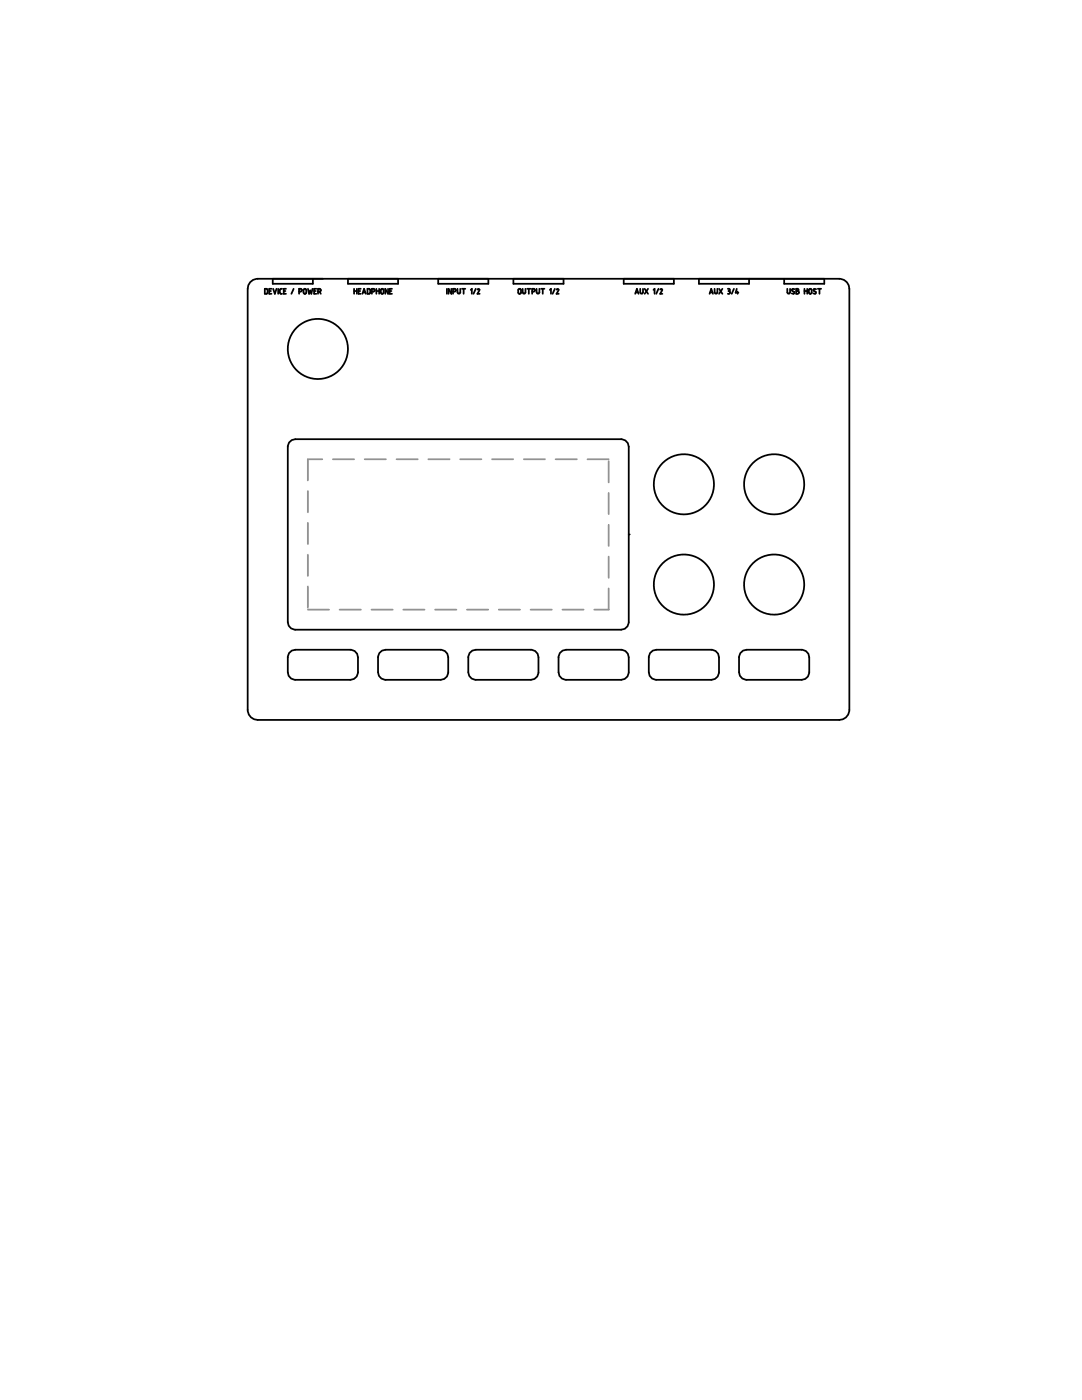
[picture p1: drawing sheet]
<svg xmlns="http://www.w3.org/2000/svg" width="216mm" height="279mm" viewBox="0 0 216 279" stroke-linecap="round" stroke-linejoin="round" font-family="sans-serif">
<circle cx="125.5" cy="106.7" r=".18" fill="#000"/>
<g fill="none" stroke="#929292" stroke-width=".35">
<path d="M61.4 98v4.2M64.3 91.7h-2.9v4.2M66.4 91.7h4.3M72.8 91.7h4.2M79.1 91.7h4.3M85.5 91.7h4.2M91.8 91.7h4.3M98.2 91.7h4.2M104.5 91.7h4.3M110.9 91.7h4.2M117.2 91.7h4.3M121.5 92v4.3"/>
<path d="M121.5 98.4v4.2M61.4 104.4v4.2M61.4 110.7v4.2M61.4 117.1v4.2M121.5 117.4v4.3h-2.9M121.5 104.7v4.3M121.5 111.1v4.2M61.4 121.7h4.3M67.8 121.7h4.2M74.1 121.7h4.3M80.5 121.7h4.2M86.8 121.7h4.3"/>
<path d="M93.2 121.7h4.2M99.5 121.7h4.3M105.9 121.7h4.2M112.2 121.7h4.3"/>
</g>
<g fill="none" stroke="#000" stroke-width=".35">
<path d="M49.9 56.3l.6-.4 .9-.3h116.1a2 2 0 0 1 2 2v84.1a2 2 0 0 1-2 2h-116.1a2 2 0 0 1-2-2v-84.1l.1-.7zM52.8 57.6l.5 .1 .1 .2v.5l-.2 .2h-.4zM53.7 58.1h.4M54.2 57.6h-.5v1h.5M54.4 55.6v1h8v-1M54.5 57.6l.3 1 .4-1M55.5 57.6v1M56.3 57.6l-.5 .3 .1 .7h.4M56.6 58.1h.4M57.1 57.6h-.5v1h.5M58.6 57.6l-.5 1M59.7 58.2l.5-.1-.1-.4-.4-.1v1"/>
<path d="M60.6 57.7l.3-.1 .2 .3v.5l-.2 .2-.3-.2zM61.5 57.6l.2 1 .2-.6 .2 .6 .2-1M62.7 58.1h.3M63.1 57.6h-.4v1h.4M63.5 58.2h.3M63.8 58.2l.2-.2-.1-.3-.4-.1v1M63.8 58.2l.2 .4M69.4 55.6v1h10v-1M70.7 58.1h.5M70.7 57.6v1M71.2 57.6v1M71.5 58.1h.4"/>
<path d="M72 57.6h-.5v1h.5M72.3 58.6l.4-1 .3 1M72.4 58.4h.5M73.3 57.6l.5 .1 .1 .2v.5l-.2 .2h-.4zM74.2 58.2l.5-.1v-.4l-.5-.1v1M75.1 58.1h.6M75.1 57.6v1M75.7 57.6v1M76 57.7l.3-.1 .2 .3v.5l-.2 .2-.3-.2zM77.4 57.6v1l-.5-1v1M77.8 58.1h.3M78.2 57.6h-.4v1h.4"/>
<path d="M87.4 55.6v1h10v-1M89.2 57.6v1M90.1 57.6v1l-.6-1v1M90.4 58.2l.5-.1v-.4l-.5-.1v1M91.3 57.6v.8l.1 .2h.3l.1-.2v-.8M92.2 57.6h.6M92.5 57.6v1M93.9 57.9l.3-.3v1M94.9 57.6l-.4 1M95.3 57.8l.3-.2 .1 .2M95.6 57.8h.1M95.7 57.9l-.4 .7h.4"/>
<path d="M102.4 55.6v1h10.1v-1M103.4 57.7l.3-.1 .3 .3v.5l-.3 .2-.3-.2zM104.3 57.6v.8l.1 .2h.3l.1-.2v-.8M105.2 57.6h.7M105.5 57.6v1M106.2 58.2l.5-.1-.1-.4-.4-.1v1M107.1 57.6v.8l.1 .2h.3l.1-.2v-.8M108 57.6h.6M108.3 57.6v1M109.7 57.9l.2-.3v1M110.7 57.6l-.4 1M111.1 57.8l.2-.2 .2 .2"/>
<path d="M111.4 57.8h.1M111.5 57.9l-.5 .7h.5M124.5 55.6v1h10v-1M126.7 58.6l.4-1 .3 1M126.8 58.4h.5M127.7 57.6v.8l.2 .2h.2l.2-.2v-.8M128.6 57.6l.7 1M129.3 57.6l-.7 1M130.4 57.9l.2-.3v1M131.4 57.6l-.5 1M131.7 57.8l.3-.2 .2 .2M132.1 57.8h.1"/>
<path d="M132.2 57.9l-.5 .7h.5M139.5 55.6v1h10v-1M141.6 58.6l.3-1 .4 1M141.7 58.4h.5M142.6 57.6v.8l.1 .2h.3l.1-.2v-.8M143.5 57.6l.6 1M144.1 57.6l-.6 1M145.2 57.6l.5 .2-.1 .2-.1 .1M145.3 58.1h.2M145.5 58.1l.2 .2-.1 .2-.4 .1M146.5 57.6l-.5 1M147 57.6l-.2 .8h.5"/>
<path d="M147.2 58.2v.4M156.5 55.6v1h8v-1M157.1 57.6v.8l.1 .2h.3l.2-.2v-.8M158.5 57.7h-.5v.3l.5 .3v.2l-.2 .1h-.3M158.9 58.1h.4l.1 .2M159.2 58.1l.1-.1 .1-.2-.5-.2v1h.3l.2-.2M159.4 58.3v.1M160.5 58.1h.6M160.5 57.6v1M161.1 57.6v1M161.4 57.7l.3-.1 .3 .3v.5l-.3 .2-.3-.2zM162.9 57.7h-.6v.3l.5 .3v.2l-.2 .1h-.3"/>
<path d="M163.2 57.6h.7M163.5 57.6v1M57.7 88.3l.5-.5 .7-.1h65.1a1.5 1.5 0 0 1 1.5 1.5v35a1.5 1.5 0 0 1-1.5 1.5h-65.1a1.5 1.5 0 0 1-1.5-1.5v-35zM57.7 130.3l.5-.5 .7-.1h11a1.5 1.5 0 0 1 1.5 1.5v3a1.5 1.5 0 0 1-1.5 1.5h-11a1.5 1.5 0 0 1-1.5-1.5v-3.2zM75.7 130.3l.5-.5 .7-.1h11a1.5 1.5 0 0 1 1.5 1.5v3a1.5 1.5 0 0 1-1.5 1.5h-11a1.5 1.5 0 0 1-1.5-1.5v-3.2zM93.7 130.3l.5-.5 .7-.1h11a1.5 1.5 0 0 1 1.5 1.5v3a1.5 1.5 0 0 1-1.5 1.5h-11a1.5 1.5 0 0 1-1.5-1.5v-3.2zM111.7 130.3l.5-.5 .8-.1h11a1.5 1.5 0 0 1 1.5 1.5v3a1.5 1.5 0 0 1-1.5 1.5h-11a1.5 1.5 0 0 1-1.5-1.5v-3.2zM129.7 130.3l.6-.5 .7-.1h11a1.5 1.5 0 0 1 1.5 1.5v3a1.5 1.5 0 0 1-1.5 1.5h-11a1.5 1.5 0 0 1-1.5-1.5v-3.2zM147.7 130.3l.6-.5 .7-.1h11a1.5 1.5 0 0 1 1.5 1.5v3a1.5 1.5 0 0 1-1.5 1.5h-11a1.5 1.5 0 0 1-1.5-1.5v-3.2z"/>
<circle cx="63.4" cy="69.6" r="6"/>
<circle cx="136.5" cy="96.7" r="6"/>
<circle cx="154.5" cy="96.7" r="6"/>
<circle cx="136.5" cy="116.7" r="6"/>
<circle cx="154.5" cy="116.7" r="6"/>
</g>
</svg>
